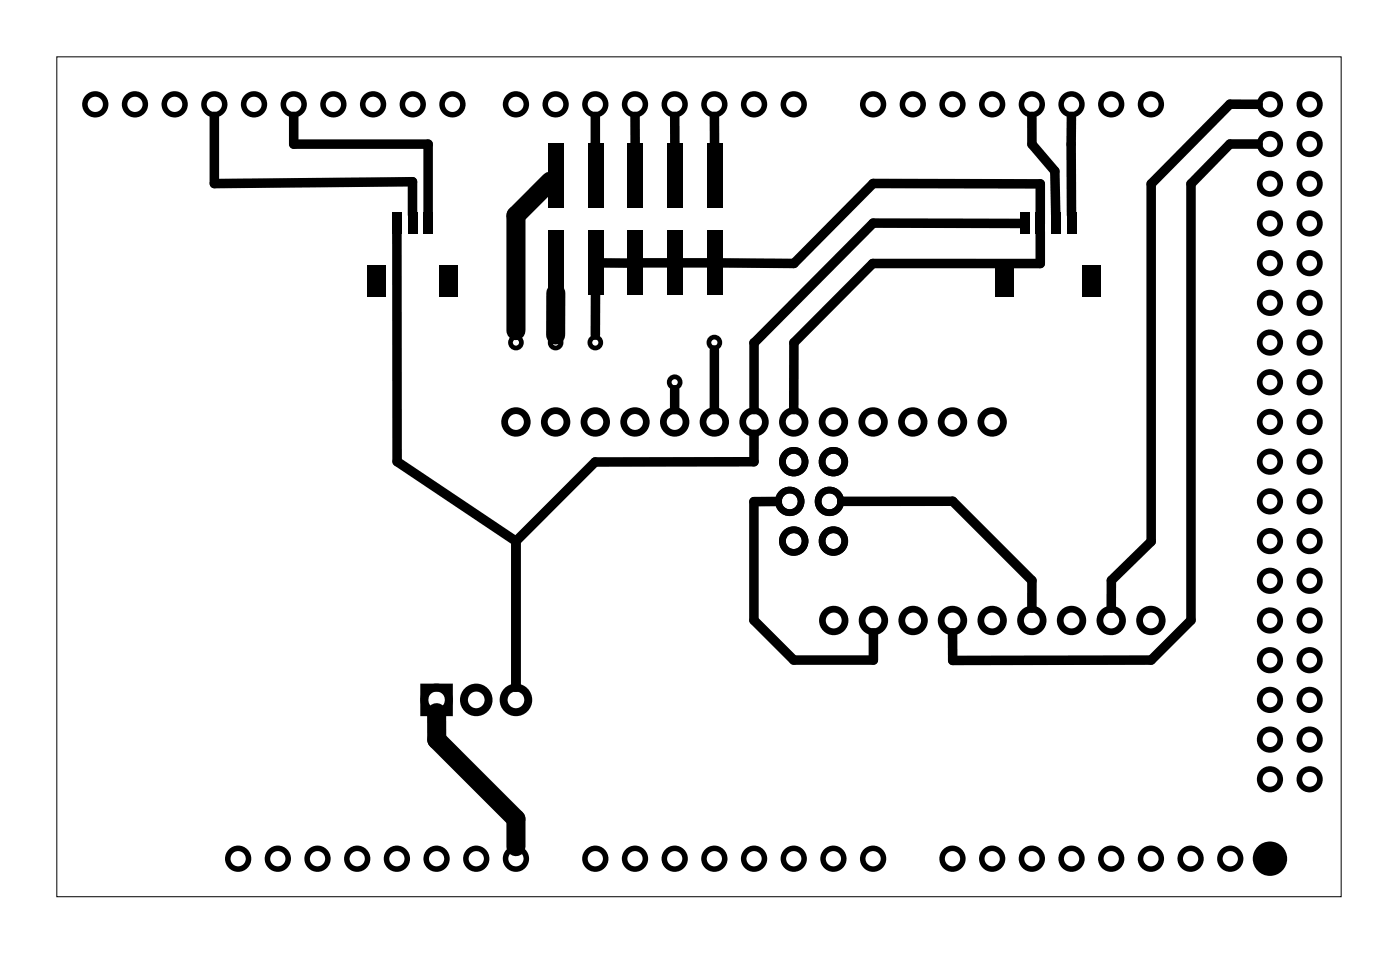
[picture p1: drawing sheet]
<svg xmlns="http://www.w3.org/2000/svg" width="90mm" height="61mm" viewBox="0 0 90 61" stroke-linecap="round" stroke-linejoin="round" font-family="sans-serif">
<path d="M3.6 3.6h82.2v53.8h-82.2z" fill="none" stroke="#000" stroke-width=".06"/>
<g fill="#000">
<path d="M23.5 17h1.2v2h-1.2zM25.1 13.6h.6v1.4h-.6zM26.1 13.6h.6v1.4h-.6zM27.1 13.6h.6v1.4h-.6zM28.1 17h1.2v2h-1.2zM35.1 9.2h1v4.1h-1zM35.1 14.7h1v4.2h-1zM37.6 9.2h1v4.1h-1zM37.6 14.7h1v4.2h-1zM40.2 9.2h1v4.1h-1zM40.2 14.7h1v4.2h-1zM42.7 9.2h1v4.1h-1z"/>
<path d="M42.7 14.7h1v4.2h-1zM45.2 9.2h1v4.1h-1zM45.2 14.7h1v4.2h-1zM63.7 17h1.2v2h-1.2zM65.3 13.6h.6v1.4h-.6zM66.3 13.6h.6v1.4h-.6zM67.3 13.6h.6v1.4h-.6zM68.3 13.6h.6v1.4h-.6zM69.3 17h1.2v2h-1.2z"/>
</g>
<g fill="none" stroke="#000" stroke-width=".43">
<circle cx="33" cy="27" r=".72"/>
<circle cx="35.6" cy="27" r=".72"/>
<circle cx="38.1" cy="27" r=".72"/>
<circle cx="40.6" cy="27" r=".72"/>
<circle cx="43.2" cy="27" r=".72"/>
<circle cx="45.7" cy="27" r=".72"/>
<circle cx="48.3" cy="27" r=".72"/>
<circle cx="50.5" cy="32.1" r=".72"/>
<circle cx="50.8" cy="34.6" r=".72"/>
<circle cx="50.8" cy="29.5" r=".72"/>
<circle cx="50.8" cy="27" r=".72"/>
<circle cx="53.1" cy="32.1" r=".72"/>
<circle cx="53.3" cy="34.6" r=".72"/>
<circle cx="53.3" cy="29.5" r=".72"/>
<circle cx="53.3" cy="27" r=".72"/>
<circle cx="53.4" cy="39.7" r=".72"/>
<circle cx="55.9" cy="27" r=".72"/>
<circle cx="55.9" cy="39.7" r=".72"/>
<circle cx="58.4" cy="27" r=".72"/>
<circle cx="58.4" cy="39.7" r=".72"/>
<circle cx="61" cy="39.7" r=".72"/>
<circle cx="61" cy="27" r=".72"/>
<circle cx="63.5" cy="39.7" r=".72"/>
<circle cx="63.5" cy="27" r=".72"/>
<circle cx="66" cy="39.7" r=".72"/>
<circle cx="68.6" cy="39.7" r=".72"/>
<circle cx="71.1" cy="39.7" r=".72"/>
<circle cx="73.7" cy="39.7" r=".72"/>
</g>
<g fill="none" stroke="#000" stroke-width=".35">
<circle cx="6.1" cy="6.7" r=".66"/>
<circle cx="8.6" cy="6.7" r=".66"/>
<circle cx="11.2" cy="6.7" r=".66"/>
<circle cx="13.7" cy="6.7" r=".66"/>
<circle cx="16.3" cy="6.7" r=".66"/>
<circle cx="18.8" cy="6.7" r=".66"/>
<circle cx="21.3" cy="6.7" r=".66"/>
<circle cx="23.9" cy="6.7" r=".66"/>
<circle cx="26.4" cy="6.7" r=".66"/>
<circle cx="29" cy="6.7" r=".66"/>
<circle cx="33" cy="6.7" r=".66"/>
<circle cx="35.6" cy="6.7" r=".66"/>
<circle cx="38.1" cy="6.7" r=".66"/>
<circle cx="40.6" cy="6.7" r=".66"/>
<circle cx="43.2" cy="6.7" r=".66"/>
<circle cx="45.7" cy="6.7" r=".66"/>
<circle cx="48.3" cy="6.7" r=".66"/>
<circle cx="50.8" cy="6.7" r=".66"/>
<circle cx="55.9" cy="6.7" r=".66"/>
<circle cx="58.4" cy="6.7" r=".66"/>
<circle cx="61" cy="6.7" r=".66"/>
<circle cx="63.5" cy="6.7" r=".66"/>
<circle cx="66" cy="6.7" r=".66"/>
<circle cx="68.6" cy="6.7" r=".66"/>
<circle cx="71.1" cy="6.7" r=".66"/>
<circle cx="73.7" cy="6.7" r=".66"/>
<circle cx="15.2" cy="54.9" r=".66"/>
<circle cx="17.8" cy="54.9" r=".66"/>
<circle cx="20.3" cy="54.9" r=".66"/>
<circle cx="22.9" cy="54.9" r=".66"/>
<circle cx="25.4" cy="54.9" r=".66"/>
<circle cx="27.9" cy="54.9" r=".66"/>
<circle cx="30.5" cy="54.9" r=".66"/>
<circle cx="33" cy="54.9" r=".66"/>
<circle cx="38.1" cy="54.9" r=".66"/>
<circle cx="40.6" cy="54.9" r=".66"/>
<circle cx="43.2" cy="54.9" r=".66"/>
<circle cx="45.7" cy="54.9" r=".66"/>
<circle cx="48.3" cy="54.9" r=".66"/>
<circle cx="50.8" cy="54.9" r=".66"/>
<circle cx="53.3" cy="54.9" r=".66"/>
<circle cx="55.9" cy="54.9" r=".66"/>
<circle cx="61" cy="54.9" r=".66"/>
<circle cx="63.5" cy="54.9" r=".66"/>
<circle cx="66" cy="54.9" r=".66"/>
<circle cx="68.6" cy="54.9" r=".66"/>
<circle cx="71.1" cy="54.9" r=".66"/>
<circle cx="73.7" cy="54.9" r=".66"/>
<circle cx="76.2" cy="54.9" r=".66"/>
<circle cx="78.7" cy="54.9" r=".66"/>
</g>
<g fill="none" stroke="#000" stroke-width=".36">
<circle cx="81.3" cy="16.8" r=".66"/>
<circle cx="81.3" cy="19.4" r=".66"/>
<circle cx="81.3" cy="9.2" r=".66"/>
<circle cx="81.3" cy="6.7" r=".66"/>
<circle cx="81.3" cy="11.8" r=".66"/>
<circle cx="81.3" cy="14.3" r=".66"/>
<circle cx="83.8" cy="16.8" r=".66"/>
<circle cx="83.8" cy="19.4" r=".66"/>
<circle cx="83.8" cy="9.2" r=".66"/>
<circle cx="83.8" cy="6.7" r=".66"/>
<circle cx="83.8" cy="11.8" r=".66"/>
<circle cx="83.8" cy="14.3" r=".66"/>
<circle cx="81.3" cy="24.5" r=".66"/>
<circle cx="81.3" cy="21.9" r=".66"/>
<circle cx="81.3" cy="29.5" r=".66"/>
<circle cx="81.3" cy="34.6" r=".66"/>
<circle cx="81.3" cy="27" r=".66"/>
<circle cx="81.3" cy="37.2" r=".66"/>
<circle cx="81.3" cy="32.1" r=".66"/>
<circle cx="81.3" cy="39.7" r=".66"/>
<circle cx="83.8" cy="24.5" r=".66"/>
<circle cx="83.8" cy="21.9" r=".66"/>
<circle cx="83.8" cy="32.1" r=".66"/>
<circle cx="83.8" cy="34.6" r=".66"/>
<circle cx="83.8" cy="29.5" r=".66"/>
<circle cx="83.8" cy="27" r=".66"/>
<circle cx="83.8" cy="39.7" r=".66"/>
<circle cx="83.8" cy="37.2" r=".66"/>
<circle cx="81.3" cy="44.8" r=".66"/>
<circle cx="81.3" cy="42.2" r=".66"/>
<circle cx="81.3" cy="47.3" r=".66"/>
<circle cx="81.3" cy="49.9" r=".66"/>
<circle cx="83.8" cy="42.2" r=".66"/>
<circle cx="83.8" cy="44.8" r=".66"/>
<circle cx="83.8" cy="47.3" r=".66"/>
<circle cx="83.8" cy="49.9" r=".66"/>
</g>
<g fill="none" stroke="#000" stroke-width=".3">
<circle cx="33" cy="21.9" r=".35"/>
<circle cx="35.6" cy="21.9" r=".35"/>
<circle cx="38.1" cy="21.9" r=".35"/>
<circle cx="43.2" cy="24.5" r=".35"/>
<circle cx="45.7" cy="21.9" r=".35"/>
</g>
<g fill="none" stroke="#000" stroke-width=".51">
<path d="M27.2 44h1.5v1.6h-1.5z"/>
<circle cx="27.9" cy="44.8" r=".79"/>
<circle cx="30.5" cy="44.8" r=".79"/>
<circle cx="33" cy="44.8" r=".79"/>
</g>
<circle cx="81.3" cy="54.9" r="1.1" fill="#000"/>
<g fill="none" stroke="#000" stroke-width=".61">
<path d="M13.7 7.4v4.3l12.7-.1v2.2M18.8 7.4v1.8h8.6v4.6M25.4 14.8v14.7l7.6 5.1M38.1 7.4v1.9M38.1 18.7v2.7M38.5 16.8h2.1M40.6 7.4l.1 1.9M40.7 16.8h-.1M41 16.8h1.8M43.2 7.4v1.9M43.6 16.8h1.8M45.7 7.4v1.9"/>
<path d="M65.4 14.3h-9.5l-7.6 7.6M66 7.4v1.8l1.5 1.7 .1 2.9M66.6 14.3v-2.5l-10.7-.1-5.1 5.2-4.7-.1M66.6 14.8v2.1h-10.7l-5.1 5v4.3M68.6 7.4v6.4M80.5 9.2h-1.8l-2.5 2.6v27.9l-2.5 2.5-12.7 .1v-1.8M80.5 6.7h-1.8l-5 5.1v22.8l-2.6 2.5v1.8M33 34.6v9.4M43.2 24.9v1.3M45.7 22.4v3.8M48.3 27.8v1.7l-10.2 .1-5.1 5M48.3 21.9v4.3"/>
<path d="M48.3 21.9h.1M49.8 32.1h-1.5v7.6l2.5 2.5h5.1v-1.7M53.9 32.1h7.1l5 5v1.8"/>
</g>
<path d="M35.2 11.6l-2.2 2.2v7.4M35.6 18.7v2.7M27.9 45.6l.1 1.7 5 5.1v1.8" fill="none" stroke="#000" stroke-width="1.2"/>
</svg>
